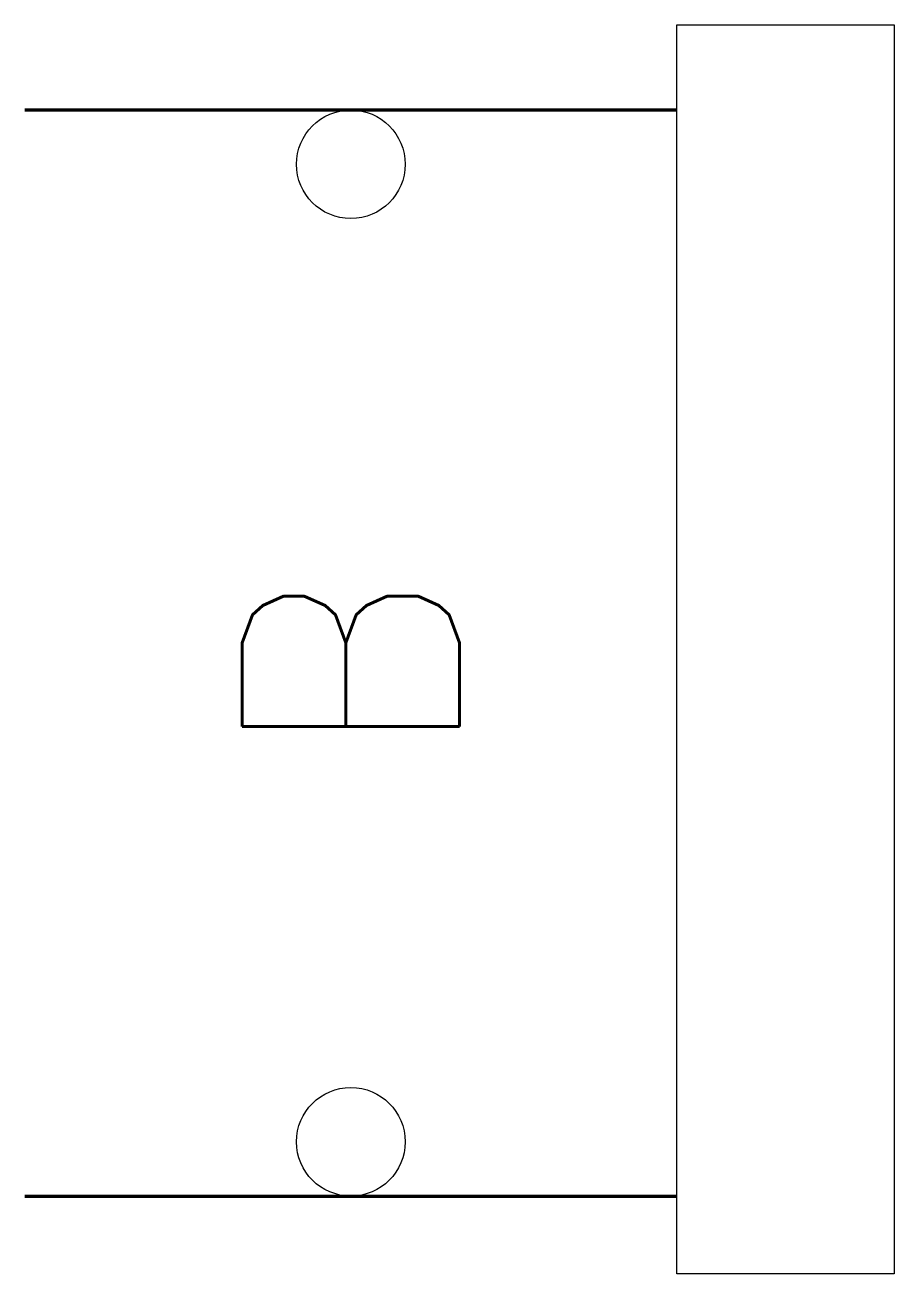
# Model space of a CAD drawing. Header units: millimetres. Extents: x 210 to 218, y 189.3 to 200.8.
import ezdxf
from ezdxf.enums import TextEntityAlignment as Align

# ---------------------------------------------------------------- set-up
doc = ezdxf.new("R2010")
doc.units = ezdxf.units.MM
doc.header["$MEASUREMENT"] = 0
doc.layers.get('0').update_dxf_attribs({"linetype": 'CONTINUOUS'})
doc.styles.add('ROMANS', font='romans')

msp = doc.modelspace()

# ---------------------------------------------------------------- linework, layer by layer
at = {"color": 4, "lineweight": 80}
for p, q in [((210, 200), (216, 200)), ((210, 190), (216, 190))]:
    msp.add_line(p, q, dxfattribs=at)
at = {"color": 4}
msp.add_line((216, 190), (216, 200), dxfattribs=at)
msp.add_lwpolyline([(216, 189.283), (216, 200.783), (218, 200.783), (218, 189.283)], close=True, dxfattribs=at)
for centre in [(213, 199.5), (213, 190.5)]:
    msp.add_circle(centre, 0.5, dxfattribs=at)

# ---------------------------------------------------------------- texts
at = {"color": 7, "style": 'ROMANS'}
msp.add_attdef('B', text='', height=2, rotation=90, dxfattribs=at).set_placement((213, 194.88), align=Align.MIDDLE_CENTER)

doc.saveas('drawing.dxf')
